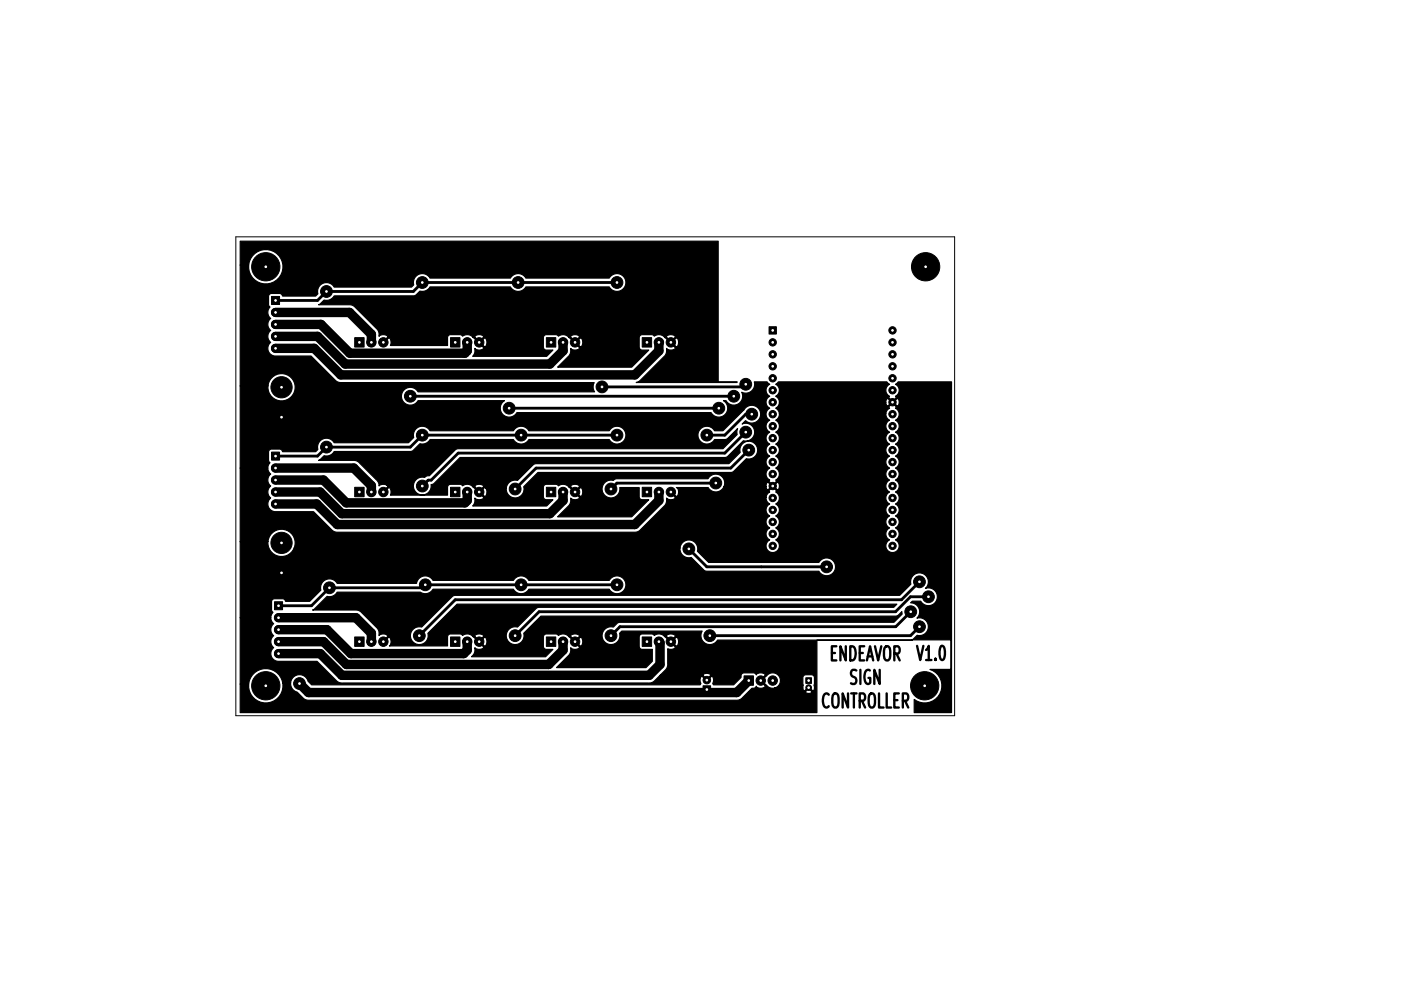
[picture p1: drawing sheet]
<svg xmlns="http://www.w3.org/2000/svg" width="297mm" height="210mm" viewBox="0 0 297 210" stroke-linecap="round" stroke-linejoin="round" font-family="sans-serif">
<defs><g id="words">
<g font-size="4.2">
<text x="175.6" y="140.3">ENDEAVOR</text>
<text x="194.6" y="140.2">V1.0</text>
<text x="180.1" y="145.3">SIGN</text>
<text x="173.8" y="150.3">CONTROLLER</text>
</g>
</g></defs>
<path d="M50 50.2h152.4v101.6h-152.4z" fill="none" stroke="#000" stroke-width=".21"/>
<g fill="#000" stroke="#000" stroke-width=".21">
<path d="M57.6 62.9h1.7v1.7h-1.7zM75.2 71.6h2v2h-2zM95.5 71.6h2v2h-2zM115.8 71.6h2v2h-2zM136.2 71.6h2v2h-2zM163 69.3h1.6v1.6h-1.6zM57.6 95.9h1.7v1.7h-1.7zM75.2 103.4h2v2h-2zM95.5 103.4h2v2h-2zM115.8 103.4h2v2h-2zM136.2 103.4h2v2h-2zM58.2 127.7h1.7v1.7h-1.7z"/>
<path d="M75.2 135.1h2v2h-2zM95.5 135.1h2v2h-2zM115.8 135.1h2v2h-2zM136.2 135.1h2v2h-2zM149.1 145.5h1.6v1.6h-1.6zM157.8 143.4h1.9v2h-1.9zM170.9 143.8h1.1v1.2h-1.1z"/>
<circle cx="56.3" cy="56.6" r="3"/>
<circle cx="89.5" cy="59.9" r="1.25"/>
<circle cx="109.9" cy="59.9" r="1.25"/>
<circle cx="130.8" cy="59.9" r="1.25"/>
<circle cx="196.2" cy="56.6" r="3"/>
<circle cx="58.4" cy="66.3" r=".85"/>
<circle cx="58.4" cy="71.4" r=".85"/>
<circle cx="58.4" cy="68.8" r=".85"/>
<circle cx="58.4" cy="73.9" r=".85"/>
<circle cx="69.2" cy="61.8" r="1.25"/>
<circle cx="78.7" cy="72.6" r="1"/>
<circle cx="81.3" cy="72.6" r="1"/>
<circle cx="99.1" cy="72.6" r="1"/>
<circle cx="101.6" cy="72.6" r="1"/>
<circle cx="119.4" cy="72.6" r="1"/>
<circle cx="121.9" cy="72.6" r="1"/>
<circle cx="139.7" cy="72.6" r="1"/>
<circle cx="142.2" cy="72.6" r="1"/>
<circle cx="163.8" cy="77.7" r=".78"/>
<circle cx="163.8" cy="75.2" r=".78"/>
<circle cx="163.8" cy="72.6" r=".78"/>
<circle cx="189.2" cy="77.7" r=".78"/>
<circle cx="189.2" cy="75.2" r=".78"/>
<circle cx="189.2" cy="72.6" r=".78"/>
<circle cx="189.2" cy="70.1" r=".78"/>
<circle cx="58.4" cy="99.3" r=".85"/>
<circle cx="59.7" cy="82.2" r="2.25"/>
<circle cx="59.7" cy="88.5" r="2.25"/>
<circle cx="69.2" cy="94.9" r="1.25"/>
<circle cx="87" cy="84.1" r="1.25"/>
<circle cx="89.5" cy="92.3" r="1.25"/>
<circle cx="107.9" cy="86.6" r="1.25"/>
<circle cx="110.5" cy="92.3" r="1.25"/>
<circle cx="127.6" cy="82.1" r="1.25"/>
<circle cx="130.8" cy="92.3" r="1.25"/>
<circle cx="149.9" cy="92.3" r="1.25"/>
<circle cx="152.4" cy="86.6" r="1.25"/>
<circle cx="155.6" cy="84.1" r="1.25"/>
<circle cx="158.1" cy="91.7" r="1.25"/>
<circle cx="158.1" cy="81.5" r="1.25"/>
<circle cx="158.7" cy="95.5" r="1.25"/>
<circle cx="159.4" cy="87.9" r="1.25"/>
<circle cx="163.8" cy="98" r=".78"/>
<circle cx="163.8" cy="82.8" r=".78"/>
<circle cx="163.8" cy="87.9" r=".78"/>
<circle cx="163.8" cy="95.5" r=".78"/>
<circle cx="163.8" cy="90.4" r=".78"/>
<circle cx="163.8" cy="85.3" r=".78"/>
<circle cx="163.8" cy="80.3" r=".78"/>
<circle cx="163.8" cy="93" r=".78"/>
<circle cx="189.2" cy="95.5" r=".78"/>
<circle cx="189.2" cy="82.8" r=".78"/>
<circle cx="189.2" cy="80.3" r=".78"/>
<circle cx="189.2" cy="90.4" r=".78"/>
<circle cx="189.2" cy="87.9" r=".78"/>
<circle cx="189.2" cy="98" r=".78"/>
<circle cx="189.2" cy="85.3" r=".78"/>
<circle cx="189.2" cy="93" r=".78"/>
<circle cx="58.4" cy="106.9" r=".85"/>
<circle cx="58.4" cy="104.4" r=".85"/>
<circle cx="58.4" cy="101.8" r=".85"/>
<circle cx="59.7" cy="115.2" r="2.25"/>
<circle cx="78.7" cy="104.4" r="1"/>
<circle cx="81.3" cy="104.4" r="1"/>
<circle cx="89.5" cy="103.1" r="1.25"/>
<circle cx="99.1" cy="104.4" r="1"/>
<circle cx="101.6" cy="104.4" r="1"/>
<circle cx="109.2" cy="103.8" r="1.25"/>
<circle cx="119.4" cy="104.4" r="1"/>
<circle cx="121.9" cy="104.4" r="1"/>
<circle cx="129.5" cy="103.8" r="1.25"/>
<circle cx="139.7" cy="104.4" r="1"/>
<circle cx="142.2" cy="104.4" r="1"/>
<circle cx="146" cy="116.5" r="1.25"/>
<circle cx="151.8" cy="102.5" r="1.25"/>
<circle cx="163.8" cy="105.7" r=".78"/>
<circle cx="163.8" cy="115.8" r=".78"/>
<circle cx="163.8" cy="113.3" r=".78"/>
<circle cx="163.8" cy="110.7" r=".78"/>
<circle cx="163.8" cy="103.1" r=".78"/>
<circle cx="163.8" cy="108.2" r=".78"/>
<circle cx="163.8" cy="100.6" r=".78"/>
<circle cx="189.2" cy="100.6" r=".78"/>
<circle cx="189.2" cy="110.7" r=".78"/>
<circle cx="189.2" cy="108.2" r=".78"/>
<circle cx="189.2" cy="113.3" r=".78"/>
<circle cx="189.2" cy="105.7" r=".78"/>
<circle cx="189.2" cy="103.1" r=".78"/>
<circle cx="189.2" cy="115.8" r=".78"/>
<circle cx="59.1" cy="138.7" r=".85"/>
<circle cx="59.1" cy="136.1" r=".85"/>
<circle cx="59.1" cy="133.6" r=".85"/>
<circle cx="59.1" cy="131.1" r=".85"/>
<circle cx="59.7" cy="121.5" r="2.25"/>
<circle cx="69.8" cy="124.7" r="1.25"/>
<circle cx="78.7" cy="136.1" r="1"/>
<circle cx="81.3" cy="136.1" r="1"/>
<circle cx="88.9" cy="134.9" r="1.25"/>
<circle cx="90.2" cy="124.1" r="1.25"/>
<circle cx="99.1" cy="136.1" r="1"/>
<circle cx="101.6" cy="136.1" r="1"/>
<circle cx="109.2" cy="134.9" r="1.25"/>
<circle cx="110.5" cy="124.1" r="1.25"/>
<circle cx="119.4" cy="136.1" r="1"/>
<circle cx="121.9" cy="136.1" r="1"/>
<circle cx="129.5" cy="134.9" r="1.25"/>
<circle cx="130.8" cy="124.1" r="1.25"/>
<circle cx="139.7" cy="136.1" r="1"/>
<circle cx="142.2" cy="136.1" r="1"/>
<circle cx="150.5" cy="134.9" r="1.25"/>
<circle cx="175.3" cy="120.3" r="1.25"/>
<circle cx="193.1" cy="129.8" r="1.25"/>
<circle cx="194.9" cy="133" r="1.25"/>
<circle cx="194.9" cy="123.4" r="1.25"/>
<circle cx="196.8" cy="126.6" r="1.25"/>
<circle cx="56.3" cy="145.5" r="3"/>
<circle cx="63.5" cy="145" r="1.25"/>
<circle cx="149.9" cy="144.3" r=".8"/>
<circle cx="161.3" cy="144.4" r="1"/>
<circle cx="163.8" cy="144.4" r="1"/>
<circle cx="171.4" cy="145.9" r=".6"/>
<circle cx="196" cy="145.5" r="3"/>
</g>
<g fill="none" stroke="#000" stroke-width="2">
<path d="M58.4 71.4h8.9l5.9 5.8h43.4l2.8-2.8v-1.8M58.4 68.8h9.6l6.2 6.1h24.4l.5-.5v-1.8M58.4 66.3h15.7l4.6 4.6v1.7M139.7 72.6v1.8l-5.1 5.1h-62.3l-5.7-5.6h-8.2M58.4 99.3h16.6l3.7 3.7v1.4M58.4 104.4h9.5l4.6 4.6h44.1l2.8-2.8v-1.8M58.4 101.8h10.2l4.8 4.9h25.2l.5-.5v-1.8M139.7 104.4v1.8l-5.1 5.1h-63.1l-4.3-4.4h-8.8M59.1 136.1h9.5l4.8 4.9h42.9l3.1-3.1v-1.8M59.1 133.6h10.2l5.1 5.1h23.9l.8-.8v-1.8M59.1 131.1h16.4l3.2 3.2v1.8M139.7 136.1l.2 .3v4.6l-2.3 2.3h-65.1l-4.6-4.6h-8.8"/>
<path d="M158.7 144.4l-2.5 2.5h-90.8l-1.9-1.9"/>
</g>
<g fill="none" stroke="#000" stroke-width=".6">
<path d="M130.8 59.9h-41.3l-1.9 1.9h-18.4l-1.9 1.9h-8.9M87 84.1h68.6M107.9 86.6h44.5M130.8 92.3h-41.3l-2.5 2.6h-17.8l-1.9 1.9h-8.9M158.1 91.7l-4.4 4.4h-56.5l-5.8 5.8h-.6l-1.3 1.2M158.1 81.5l-.5 .6h-30M158.7 95.5l-3.8 3.8h-41.2l-4.5 4.5M159.4 87.9h-1.3l-4.4 4.4h-3.8M146 116.5l3.9 3.8h25.4M151.8 102.5h-21l-1.3 1.3M130.8 124.1h-40.6l-.7 .6h-19.7l-3.8 3.8h-6.9M193.1 129.8l-3.2 3.2h-58.5l-1.9 1.9"/>
<path d="M194.9 123.4l-3.8 3.8h-94.6l-7.6 7.7M194.9 133l-1.9 1.9h-42.5M196.8 126.6h-3.8l-3.1 3.2h-75.6l-5.1 5.1"/>
</g>
<path d="M50.9 51.2h101.4v29.7l4 .1v.2h-21.4l.9-.5 5.1-5.1 .4-.8v-.9l.7 .4 1.1-.3 .1-.2-1.1-1.2h.3l1 1 .2-.1 .3-.9-.3-.8-.2-.1-1 .9h-.3l-1.2-1.1h.4l.9 1 1-1a1.15 1.15 0 0 0-1.9 0h-.4l-1-.5-.7 .1-.5 .2-.4-.3h-2.4l-.4 .5v2.1a.64 .64 0 0 0 .7 .7h1.3l-3.6 3.6h-15.7l2.3-2.2a1.92 1.92 0 0 0 .5-1.8 1.21 1.21 0 0 0 1.9-.1l-1.2-1.1 .4-.1 1 1a1.15 1.15 0 0 0 0-1.9l-1 .9h-.4l-1.1-1.1h.4l.9 1 1-1-.1-.3-.9-.2-.8 .2-.1 .3h-.4l-1.1-.5-.6 .1-.5 .2-.4-.3h-2.2a.64 .64 0 0 0-.6 .6l.1 2.4 .4 .3h1.5l-1.3 1.3h-15.7a1.96 1.96 0 0 0 .5-1.7 1.21 1.21 0 0 0 1.9-.1l-1.2-1.1 .4-.1 .9 1a1.15 1.15 0 0 0 0-1.9l-.9 .9h-.4l-1.2-1.1h.4l1 1 1-1-.1-.3-1-.2-.8 .2-.1 .3h-.4l-1-.5-.6 .1-.5 .2-.5-.3h-2.1a.64 .64 0 0 0-.6 .6v1.7h-12.1l.1-.7-.2-.8-.3-.1-1.1 1.1-.2-.1 1.1-1.2a1.22 1.22 0 0 0-1.8-.1 1.84 1.84 0 0 0-.6-1.7l-4.5-4.6-.6-.3-.6-.2-6.6 .1 1.2-1h.7l.7-.2 .8-.7h16.9l.5-.3 .7-.7h.7l.7-.2 .8-.7h17a1.89 1.89 0 0 0 3.3 0h17.7l.1 .2a1.89 1.89 0 0 0 2.9 .2 1.89 1.89 0 0 0-.3-2.9 1.89 1.89 0 0 0-2.7 .6h-17.7l-.2-.3a1.89 1.89 0 0 0-3.1 .3h-17l-.2-.3a1.89 1.89 0 0 0-2.3-.4 1.89 1.89 0 0 0-1 2.1l-.5 .5h-16.3a1.89 1.89 0 0 0-2.4-.8 1.89 1.89 0 0 0-1.1 2.2l-.5 .5h-7l-.2-.4-.3-.1h-2l-.3 .1-.2 .5v1.8l.3 .4a1.63 1.63 0 0 0 .2 2.5 1.62 1.62 0 0 0 0 2.5 1.62 1.62 0 0 0 0 2.5 1.63 1.63 0 0 0-.5 1.8 1.63 1.63 0 0 0 1.4 1.1h7.6l5.2 5.2 .8 .4 54.1 .1-.2 1.1 .3 .8h-37.5l-.1-.2a1.89 1.89 0 0 0-2.9-.1 1.89 1.89 0 0 0 .3 2.8 1.89 1.89 0 0 0 2.7-.6h18.4l-.3 .1a1.89 1.89 0 0 0 0 3 1.89 1.89 0 0 0 2.9-.6h41.2l.1 .3a1.89 1.89 0 0 0 2.9 .1 1.89 1.89 0 0 0-.4-2.9h.5l.2 .3a1.89 1.89 0 0 0 2.5 .4 1.89 1.89 0 0 0 .7-2.5 1.89 1.89 0 0 0 2-.2 1.89 1.89 0 0 0 .6-2h2.7l.6 .5a1.42 1.42 0 0 0 0 2.6 1.42 1.42 0 0 0-.8 1.2 1.42 1.42 0 0 0 .8 1.3 1.42 1.42 0 0 0-.8 1.3 1.42 1.42 0 0 0 .8 1.2 1.42 1.42 0 0 0-.8 1.3 1.42 1.42 0 0 0 .8 1.3 1.42 1.42 0 0 0-.8 1.3 1.42 1.42 0 0 0 .8 1.2 1.42 1.42 0 0 0-.8 1.3 1.42 1.42 0 0 0 .8 1.3 1.42 1.42 0 0 0-.8 1.2 1.42 1.42 0 0 0 .8 1.3 1.42 1.42 0 0 0-.8 1.3 1.42 1.42 0 0 0 .8 1.2l-.2 .3 .8 .8 .8-.8-.1-.3a1.42 1.42 0 0 0 .8-1.2 1.42 1.42 0 0 0-.8-1.3 1.42 1.42 0 0 0 .8-1.3 1.42 1.42 0 0 0-.8-1.2 1.42 1.42 0 0 0 .8-1.3 1.42 1.42 0 0 0-.8-1.3 1.42 1.42 0 0 0 .8-1.2 1.42 1.42 0 0 0-.8-1.3 1.42 1.42 0 0 0 .8-1.3 1.42 1.42 0 0 0-.8-1.3l.6-.6 .1-.8h22.6l.2 .8 .6 .7a1.42 1.42 0 0 0 0 2.5 1.42 1.42 0 0 0-.8 1.3 1.42 1.42 0 0 0 .8 1.2 1.42 1.42 0 0 0-.8 1.3 1.42 1.42 0 0 0 .8 1.3 1.42 1.42 0 0 0-.8 1.2 1.42 1.42 0 0 0 .8 1.3 1.42 1.42 0 0 0-.8 1.3 1.42 1.42 0 0 0 .8 1.2 1.42 1.42 0 0 0-.8 1.3 1.42 1.42 0 0 0 .8 1.3 1.42 1.42 0 0 0-.8 1.3 1.42 1.42 0 0 0 .8 1.2 1.42 1.42 0 0 0-.8 1.3 1.42 1.42 0 0 0 .8 1.3 1.42 1.42 0 0 0-.8 1.2 1.42 1.42 0 0 0 .8 1.3 1.42 1.42 0 0 0-.8 1.3 1.42 1.42 0 0 0 .8 1.2 1.42 1.42 0 0 0-.5 2.2 1.42 1.42 0 0 0 2.2 0 1.42 1.42 0 0 0-.4-2.2 1.42 1.42 0 0 0 .8-1.2 1.42 1.42 0 0 0-.8-1.3 1.42 1.42 0 0 0 .8-1.3 1.42 1.42 0 0 0-.8-1.2 1.42 1.42 0 0 0 .8-1.3 1.42 1.42 0 0 0-.8-1.3 1.42 1.42 0 0 0 .8-1.2 1.42 1.42 0 0 0-.8-1.3 1.42 1.42 0 0 0 .8-1.3 1.42 1.42 0 0 0-.8-1.3 1.42 1.42 0 0 0 .8-1.2 1.42 1.42 0 0 0-.8-1.3 1.42 1.42 0 0 0 .8-1.3 1.42 1.42 0 0 0-.8-1.2 1.42 1.42 0 0 0 .8-1.3 1.42 1.42 0 0 0-.8-1.3 1.42 1.42 0 0 0 .8-1.2 1.42 1.42 0 0 0-.8-1.3 1.42 1.42 0 0 0 .8-1.3 1.42 1.42 0 0 0-.8-1.3 1.42 1.42 0 0 0 .8-1.2 1.42 1.42 0 0 0-.8-1.3l.1-.3-.8-.8-.8 .8 .2 .3-.5 .4-.3 .7h-22.6l-.3-.7-.4-.4 .6-.6 .1-.6h22.6l.2 .7h.3l.8-.8h.3l.8 .8a.94 .94 0 0 0 0-1.6l-.8 .8h-.3l-.8-.8-.3 .1-.2 .8h-22.6l-.1-.7-.6-.6a1.42 1.42 0 0 0 0-2.6l.5-.5h23l.6 .5a1.42 1.42 0 0 0 0 2.6l-.2 .3 .8 .8 .8-.8-.1-.3a1.42 1.42 0 0 0 .8-1.3 1.42 1.42 0 0 0-.8-1.3l.5-.5h11.3v70.2h-7.9v-2.8a3.6 3.6 0 0 0 5.5-1.2 3.6 3.6 0 0 0-2.1-5.2h4.4v-6.2h-28.4v15.4h-122.3v-6.1h1.8v.8a3.6 3.6 0 0 0 4.1 3.2 3.6 3.6 0 0 0 3.1-4.3h1.7l.2 1.1 .5 .6 .7 .4 1.5 1.4 .9 .3h90.8l.9-.3 1.6-1.6h12.1a.77 .77 0 0 0 1.3 0l-.7-.6-.6 .6h-12.1l.7-.7a.74 .74 0 0 0 1-.4 1.17 1.17 0 0 0 1.8-.1l-1.1-1.1h.4l.9 .9a1.84 1.84 0 0 0 1.9 .7h5.9l.2 .5 .2 .1 .9-.9 .8 .9 .2-.1 .2-.4-.1-.7 .1-1.6a.64 .64 0 0 0-.7-.6h-1.3l-.4 .2-.1 2.6h-5.9a1.66 1.66 0 0 0 .8-2.6 1.66 1.66 0 0 0-2.7 0l-.9 1h-.4l1.1-1.1a1.17 1.17 0 0 0-1.8-.1l-.5-.4h-2.3a.74 .74 0 0 0-.5 .9l-1.6 1.6h-4.2l-.2-.3 .2-.5v-.6l-.2-.3-.2-.1-1 1-1-1-.3 .1-.2 .8 .2 .6-.1 .3h-82.4l-.8-.8a1.89 1.89 0 0 0-2-1.4 1.89 1.89 0 0 0-1.7 1.7h-1.7l-.1-.4a3.7 3.7 0 0 0-3.8-2.5 3.7 3.7 0 0 0-3.3 3.2h-1.8v-14h6.5l.1 .6 .5 .6a1.62 1.62 0 0 0 0 2.6 1.62 1.62 0 0 0 0 2.5 1.63 1.63 0 0 0-.5 1.8 1.63 1.63 0 0 0 1.5 1.1h8.2l4.1 4.1a1.58 1.58 0 0 0 1.3 .5h65l1-.3 1.3-1.3h9.1l.9 .8 .8-.8a.96 .96 0 0 0-1.7 0h-9.1l1.4-1.4 .3-.6v-3.7l1 .1 .5-.2 .1-.2-1.2-1.1 .4-.1 1 1 .2-.1 .3-.6-.2-.9-.3-.3-1 .9h-.3l-1.2-1.1h.4l.9 1 1-1-.1-.3-.9-.2-.8 .2-.1 .3h-.4l-1-.5-.7 .1-.5 .2-.4-.3h-2.1a.64 .64 0 0 0-.7 .6v2l.2 .5 .5 .2h2.1v2.5l-1.3 1.3h-19l2.5-2.4a1.93 1.93 0 0 0 .5-1.8 1.21 1.21 0 0 0 1.9-.1l-1.2-1.1 .4-.1 1 1a1.15 1.15 0 0 0 0-1.9l-1 .9h-.4l-1.1-1.1h.4l.9 1 1-1-.1-.3-.9-.2-.8 .2-.1 .3h-.4l-1.1-.5-.6 .1-.5 .2-.4-.3h-2.2a.64 .64 0 0 0-.6 .6l.1 2.4 .4 .3h1.5l-1.5 1.5h-15.7a1.92 1.92 0 0 0 .7-1.9 1.21 1.21 0 0 0 1.9-.1l-1.2-1.1 .4-.1 .9 1a1.15 1.15 0 0 0 0-1.9l-.9 .9h-.4l-1.2-1.1h.4l1 1 1-1-.1-.3-1-.2-.8 .2-.1 .3h-.4l-1-.5-.6 .1-.5 .2-.5-.3h-2.1a.64 .64 0 0 0-.6 .6v1.9h-12.3a1.21 1.21 0 0 0-.2-1.8l-1.1 1.1-.2-.1 1.1-1.2-.2-.3h5a1.89 1.89 0 0 0 2.1 2.1 1.89 1.89 0 0 0 1.6-2.4l6.2-6.2h93.3l-.7 .7-75.2-.1-.7 .3-3.9 3.9a1.89 1.89 0 0 0-2.4 1.7 1.89 1.89 0 0 0 2.1 2.1 1.89 1.89 0 0 0 1.6-2.4l3.7-3.7h75.2l.5-.1 .8-.8 .1 .5-1.8 1.7h-58.1l-.5 .2-.9 .8a1.89 1.89 0 0 0-2.3 1.7 1.89 1.89 0 0 0 2 2.1 1.89 1.89 0 0 0 1.7-2.4l.4-.5h17.1a1.89 1.89 0 0 0 .6 2.6 1.89 1.89 0 0 0 2.6-.7h40.9l.6-.2 .8-.8h.4a1.89 1.89 0 0 0 2-2 1.89 1.89 0 0 0-2.4-1.6 1.88 1.88 0 0 0 .4-2.1 1.88 1.88 0 0 0-1.7-1.2l.3-.4h1.8a1.89 1.89 0 0 0 2.5 .8 1.89 1.89 0 0 0 .9-2.4 1.89 1.89 0 0 0-2.4-1.1 1.89 1.89 0 0 0-.7-3.2 1.89 1.89 0 0 0-2.4 2.3l-2.4 2.4h-94.2l-.6 .3-6.5 6.4a1.89 1.89 0 0 0-2.4 1.7h-5l-.8-.2-.6 .1-.2 .3a1.83 1.83 0 0 0-.6-1.8l-3.2-3.2-.8-.5h-9.5l.4-.2 2.6-2.7 .7 .1 .7-.2 .8-.8h17.6a1.87 1.87 0 0 0 2.7-.6h17l.2 .3a1.89 1.89 0 0 0 3.1-.3h17.1l.1 .3a1.89 1.89 0 0 0 2.9 .1 1.89 1.89 0 0 0-.3-2.8 1.89 1.89 0 0 0-2.7 .5h-17.1l-.1-.2a1.89 1.89 0 0 0-3.2 .2h-17l-.2-.2a1.89 1.89 0 0 0-1.9-.7 1.89 1.89 0 0 0-1.4 1.6h-16.8l-.2-.3a1.89 1.89 0 0 0-2.3-.5 1.89 1.89 0 0 0-1 2.2l-2.3 2.4h-5.2l-.1-.4-.4-.2-2.1 .1-.3 .4v1.9l.3 .5-.4 .5-.1 .7h-6.5v-16.2h5.9v.6a2.89 2.89 0 0 0 2.5 2.6 2.89 2.89 0 0 0 3.1-1.8h81.8v.3a1.89 1.89 0 0 0 2.4 1.7l2.6 2.6 .5 .3h23.9l.2 .3a1.89 1.89 0 0 0 2.8 .1 1.89 1.89 0 0 0-.2-2.9 1.89 1.89 0 0 0-2.8 .6h-23.4l-2.3-2.3a1.89 1.89 0 0 0-1.5-2.4 1.89 1.89 0 0 0-2.2 1.7h-81.8l.1-.3a2.9 2.9 0 0 0-2.2-3.7 2.9 2.9 0 0 0-3.5 2.6h-5.9v-15.6h5.9l.1 .6 .5 .7a1.62 1.62 0 0 0 0 2.5 1.62 1.62 0 0 0 0 2.6 1.63 1.63 0 0 0-.5 1.7 1.63 1.63 0 0 0 1.4 1.2h8.2l3.8 3.8a1.58 1.58 0 0 0 1.3 .5h63.3l.9-.4 5.1-5.2 .3-.5 .1-1.1 .1 .1a1.22 1.22 0 0 0 1.8-.3h19.2l.2 .8 .6 .6a1.42 1.42 0 0 0-.8 1.3 1.42 1.42 0 0 0 .8 1.3 1.42 1.42 0 0 0-.8 1.2 1.42 1.42 0 0 0 .8 1.3 1.42 1.42 0 0 0-.8 1.3 1.42 1.42 0 0 0 .8 1.2 1.42 1.42 0 0 0-.5 2.2 1.42 1.42 0 0 0 2.2 0 1.42 1.42 0 0 0-.4-2.2 1.42 1.42 0 0 0 .8-1.2 1.42 1.42 0 0 0-.8-1.3 1.42 1.42 0 0 0 .8-1.3 1.42 1.42 0 0 0-.8-1.2 1.42 1.42 0 0 0 .8-1.3 1.42 1.42 0 0 0-.8-1.3 1.42 1.42 0 0 0 .8-1.2 1.42 1.42 0 0 0-.8-1.3l.1-.3-.8-.8-.8 .8 .2 .3-.5 .4-.3 .7h-19.2l-1.2-1.1 .3-.2 1.1 1.1a1.16 1.16 0 0 0 0-1.9h6.7l.2 .3a1.89 1.89 0 0 0 3.2-.5h8.9l.2 .6 .3 .1 .8-.8h.3l.8 .8a.94 .94 0 0 0 0-1.6l-.8 .8h-.3l-.8-.8-.3 .1-.2 .8h-8.9a1.89 1.89 0 0 0-.9-2.4 1.89 1.89 0 0 0-2.5 .8h-19.3l-.7 .3a1.91 1.91 0 0 0-2.5 1.5 1.91 1.91 0 0 0 1.9 2.2 1.91 1.91 0 0 0 1.9-2.2h4.1v2a.64 .64 0 0 0 .7 .6h1.3l-3.6 3.7h-15.7l2.3-2.3a1.93 1.93 0 0 0 .5-1.7 1.21 1.21 0 0 0 1.9-.2l-1.2-1.1h.4l1 .9a1.15 1.15 0 0 0 0-1.9l-1 1h-.4l-1.1-1.1h.4l.9 .9 1-.9-.1-.3-.9-.3-.8 .3-.1 .3h-.4l-1.1-.5h-.6l-.5 .3-.4-.3h-2.2a.64 .64 0 0 0-.6 .6l.1 2.3 .4 .3h1.5l-1.3 1.4h-15.7a1.96 1.96 0 0 0 .5-1.7 1.21 1.21 0 0 0 1.9-.2l-1.2-1.1h.4l.9 .9a1.26 1.26 0 0 0 .3-1.7h4.3v.3a1.89 1.89 0 0 0 2.3 1.7 1.89 1.89 0 0 0 1.4-2.3l3.1-3.1h40.8l.7-.2 2.6-2.7a1.89 1.89 0 0 0 2.4-1.6 1.89 1.89 0 0 0-2-2.1 1.89 1.89 0 0 0-1.7 2.4l-2.3 2.4h-41.1l-.5 .2-3.3 3.3a1.89 1.89 0 0 0-2.4 1.7h-4.3l-.3-.2-.9 1h-.4l-1.2-1.1h.4l1 .9 1-.9a1.15 1.15 0 0 0-2 0h-.4l-1-.5h-.6l-.5 .3-.5-.3h-2.3l-.4 .5v1.8h-12.1l.1-.8a.81 .81 0 0 0-.5-.9l-1.1 1.2-.2-.2 1.1-1.1-.2-.4h5.7a1.89 1.89 0 0 0 1.9 2.1 1.89 1.89 0 0 0 1.8-2.2l.7-.3 5.4-5.4h56.2l.6-.3 3.3-3.3 .3 .1a1.89 1.89 0 0 0 2.1-2.2 1.89 1.89 0 0 0-2.6-1.4l.7-.8 .1 .1a1.91 1.91 0 0 0 2.8-.4 1.91 1.91 0 0 0-.8-2.8 1.91 1.91 0 0 0-2.6 1l-4.3 4.3h-1.8a1.89 1.89 0 0 0-2.9-.5 1.89 1.89 0 0 0 0 2.9 1.89 1.89 0 0 0 2.9-.5l2.5-.1 2.4-2.3-.2 .6 .1 .7-3 3h-56.3l-.5 .3-5.5 5.4h-.4l-.5 .3a2.11 2.11 0 0 0-2.4 1.7h-5.7l-.8-.2-.6 .2-.2 .2-.1-.7-.4-.5-3.7-3.8-.6-.3-.6-.1h-7.5l1.2-1h.7l.7-.2 .8-.7h16.3l.5-.3 1.3-1.4 .7 .1 .7-.2 .8-.7h17.6l.2 .2a1.89 1.89 0 0 0 3.1-.2h17.1l.1 .2a1.89 1.89 0 0 0 2.9 .1 1.89 1.89 0 0 0-.3-2.8 1.89 1.89 0 0 0-2.7 .6h-17.1l-.1-.3a1.89 1.89 0 0 0-3.2 .3h-17.6l-.2-.3a1.89 1.89 0 0 0-2.3-.5 1.89 1.89 0 0 0-1 2.2l-1.1 1.1h-15.7a1.89 1.89 0 0 0-2.4-.8 1.89 1.89 0 0 0-1.1 2.3l-.5 .4h-7l-.2-.3-.3-.2h-2l-.3 .2-.2 .3v1.9l.3 .5-.3 .5-.1 .6h-5.9v-17.4h5.9v.5a2.9 2.9 0 0 0 4.4 2.2 2.9 2.9 0 0 0 0-4.9 2.9 2.9 0 0 0-4.4 2.2h-5.9v-25.7h1.8v.8a3.7 3.7 0 0 0 5.6 2.7 3.7 3.7 0 0 0 0-6.2 3.7 3.7 0 0 0-5.6 2.7h-1.8z" fill="#000" stroke="#000" stroke-width=".25"/>
<g fill="#fff" stroke="#fff" stroke-width=".21">
<circle cx="196" cy="145.5" r=".18"/>
<circle cx="56.3" cy="145.5" r=".18"/>
<circle cx="56.3" cy="56.6" r=".18"/>
<circle cx="196.3" cy="56.6" r=".18"/>
<circle cx="59.7" cy="115.2" r=".17"/>
<circle cx="69.2" cy="61.8" r=".17"/>
<circle cx="69.2" cy="94.9" r=".17"/>
<circle cx="89.5" cy="59.9" r=".17"/>
<circle cx="109.9" cy="59.9" r=".17"/>
<circle cx="130.8" cy="59.9" r=".17"/>
<circle cx="89.5" cy="92.3" r=".17"/>
<circle cx="110.5" cy="92.3" r=".17"/>
<circle cx="130.8" cy="92.3" r=".17"/>
<circle cx="69.8" cy="124.7" r=".17"/>
<circle cx="90.2" cy="124.1" r=".17"/>
<circle cx="110.5" cy="124.1" r=".17"/>
<circle cx="130.8" cy="124.1" r=".17"/>
<circle cx="63.5" cy="145" r=".17"/>
<circle cx="59.7" cy="82.2" r=".17"/>
<circle cx="59.7" cy="121.5" r=".17"/>
<circle cx="59.7" cy="88.5" r=".17"/>
<circle cx="87" cy="84.1" r=".17"/>
<circle cx="155.6" cy="84.1" r=".17"/>
<circle cx="89.5" cy="103.1" r=".17"/>
<circle cx="158.1" cy="91.7" r=".17"/>
<circle cx="194.9" cy="123.4" r=".17"/>
<circle cx="88.9" cy="134.9" r=".17"/>
<circle cx="107.9" cy="86.6" r=".17"/>
<circle cx="152.4" cy="86.6" r=".17"/>
<circle cx="109.2" cy="103.8" r=".17"/>
<circle cx="158.7" cy="95.5" r=".17"/>
<circle cx="196.8" cy="126.6" r=".17"/>
<circle cx="109.2" cy="134.9" r=".17"/>
<circle cx="127.6" cy="82.1" r=".17"/>
<circle cx="158.1" cy="81.5" r=".17"/>
<circle cx="129.5" cy="103.8" r=".17"/>
<circle cx="151.8" cy="102.5" r=".17"/>
<circle cx="149.9" cy="92.3" r=".17"/>
<circle cx="159.4" cy="87.9" r=".17"/>
<circle cx="193.1" cy="129.8" r=".17"/>
<circle cx="129.5" cy="134.9" r=".17"/>
<circle cx="146" cy="116.5" r=".17"/>
<circle cx="175.3" cy="120.3" r=".17"/>
<circle cx="150.5" cy="134.9" r=".17"/>
<circle cx="194.9" cy="133" r=".17"/>
<circle cx="189.2" cy="115.8" r=".17"/>
<circle cx="189.2" cy="113.3" r=".17"/>
<circle cx="189.2" cy="110.7" r=".17"/>
<circle cx="189.2" cy="108.2" r=".17"/>
<circle cx="189.2" cy="105.7" r=".17"/>
<circle cx="189.2" cy="103.1" r=".17"/>
<circle cx="189.2" cy="100.6" r=".17"/>
<circle cx="189.2" cy="98" r=".17"/>
<circle cx="189.2" cy="95.5" r=".17"/>
<circle cx="189.2" cy="93" r=".17"/>
<circle cx="189.2" cy="90.4" r=".17"/>
<circle cx="189.2" cy="87.9" r=".17"/>
<circle cx="189.2" cy="85.3" r=".17"/>
<circle cx="189.2" cy="82.8" r=".17"/>
<circle cx="189.2" cy="80.3" r=".17"/>
<circle cx="189.2" cy="77.7" r=".17"/>
<circle cx="189.2" cy="75.2" r=".17"/>
<circle cx="189.2" cy="72.6" r=".17"/>
<circle cx="189.2" cy="70.1" r=".17"/>
<circle cx="163.8" cy="113.3" r=".17"/>
<circle cx="163.8" cy="110.7" r=".17"/>
<circle cx="163.8" cy="108.2" r=".17"/>
<circle cx="163.8" cy="105.7" r=".17"/>
<circle cx="163.8" cy="103.1" r=".17"/>
<circle cx="163.8" cy="100.6" r=".17"/>
<circle cx="163.8" cy="98" r=".17"/>
<circle cx="163.8" cy="95.5" r=".17"/>
<circle cx="163.8" cy="93" r=".17"/>
<circle cx="163.8" cy="90.4" r=".17"/>
<circle cx="163.8" cy="87.9" r=".17"/>
<circle cx="163.8" cy="85.3" r=".17"/>
<circle cx="163.8" cy="82.8" r=".17"/>
<circle cx="163.8" cy="80.3" r=".17"/>
<circle cx="163.8" cy="77.7" r=".17"/>
<circle cx="163.8" cy="75.2" r=".17"/>
<circle cx="163.8" cy="115.8" r=".17"/>
<circle cx="163.8" cy="72.6" r=".17"/>
<circle cx="163.8" cy="70.1" r=".17"/>
<circle cx="171.4" cy="145.9" r=".17"/>
<circle cx="171.4" cy="144.4" r=".17"/>
<circle cx="149.9" cy="144.3" r=".17"/>
<circle cx="149.9" cy="146.3" r=".17"/>
<circle cx="163.8" cy="144.4" r=".17"/>
<circle cx="161.3" cy="144.4" r=".17"/>
<circle cx="158.7" cy="144.4" r=".17"/>
<circle cx="142.2" cy="136.1" r=".17"/>
<circle cx="139.7" cy="136.1" r=".17"/>
<circle cx="137.2" cy="136.1" r=".17"/>
<circle cx="142.2" cy="104.4" r=".17"/>
<circle cx="139.7" cy="104.4" r=".17"/>
<circle cx="137.2" cy="104.4" r=".17"/>
<circle cx="142.2" cy="72.6" r=".17"/>
<circle cx="139.7" cy="72.6" r=".17"/>
<circle cx="137.2" cy="72.6" r=".17"/>
<circle cx="121.9" cy="136.1" r=".17"/>
<circle cx="119.4" cy="136.1" r=".17"/>
<circle cx="116.8" cy="136.1" r=".17"/>
<circle cx="121.9" cy="104.4" r=".17"/>
<circle cx="119.4" cy="104.4" r=".17"/>
<circle cx="116.8" cy="104.4" r=".17"/>
<circle cx="121.9" cy="72.6" r=".17"/>
<circle cx="119.4" cy="72.6" r=".17"/>
<circle cx="116.8" cy="72.6" r=".17"/>
<circle cx="101.6" cy="136.1" r=".17"/>
<circle cx="99.1" cy="136.1" r=".17"/>
<circle cx="96.5" cy="136.1" r=".17"/>
<circle cx="101.6" cy="104.4" r=".17"/>
<circle cx="99.1" cy="104.4" r=".17"/>
<circle cx="96.5" cy="104.4" r=".17"/>
<circle cx="101.6" cy="72.6" r=".17"/>
<circle cx="99.1" cy="72.6" r=".17"/>
<circle cx="96.5" cy="72.6" r=".17"/>
<circle cx="81.3" cy="136.1" r=".17"/>
<circle cx="78.7" cy="136.1" r=".17"/>
<circle cx="76.2" cy="136.1" r=".17"/>
<circle cx="81.3" cy="104.4" r=".17"/>
<circle cx="78.7" cy="104.4" r=".17"/>
<circle cx="76.2" cy="104.4" r=".17"/>
<circle cx="81.3" cy="72.6" r=".17"/>
<circle cx="78.7" cy="72.6" r=".17"/>
<circle cx="76.2" cy="72.6" r=".17"/>
<circle cx="59.1" cy="138.7" r=".17"/>
<circle cx="59.1" cy="136.1" r=".17"/>
<circle cx="59.1" cy="133.6" r=".17"/>
<circle cx="59.1" cy="131.1" r=".17"/>
<circle cx="59.1" cy="128.5" r=".17"/>
<circle cx="58.4" cy="106.9" r=".17"/>
<circle cx="58.4" cy="104.4" r=".17"/>
<circle cx="58.4" cy="101.8" r=".17"/>
<circle cx="58.4" cy="99.3" r=".17"/>
<circle cx="58.4" cy="96.8" r=".17"/>
<circle cx="58.4" cy="73.9" r=".17"/>
<circle cx="58.4" cy="71.4" r=".17"/>
<circle cx="58.4" cy="68.8" r=".17"/>
<circle cx="58.4" cy="66.3" r=".17"/>
<circle cx="58.4" cy="63.7" r=".17"/>
</g>
<use href="#words"/>
</svg>
